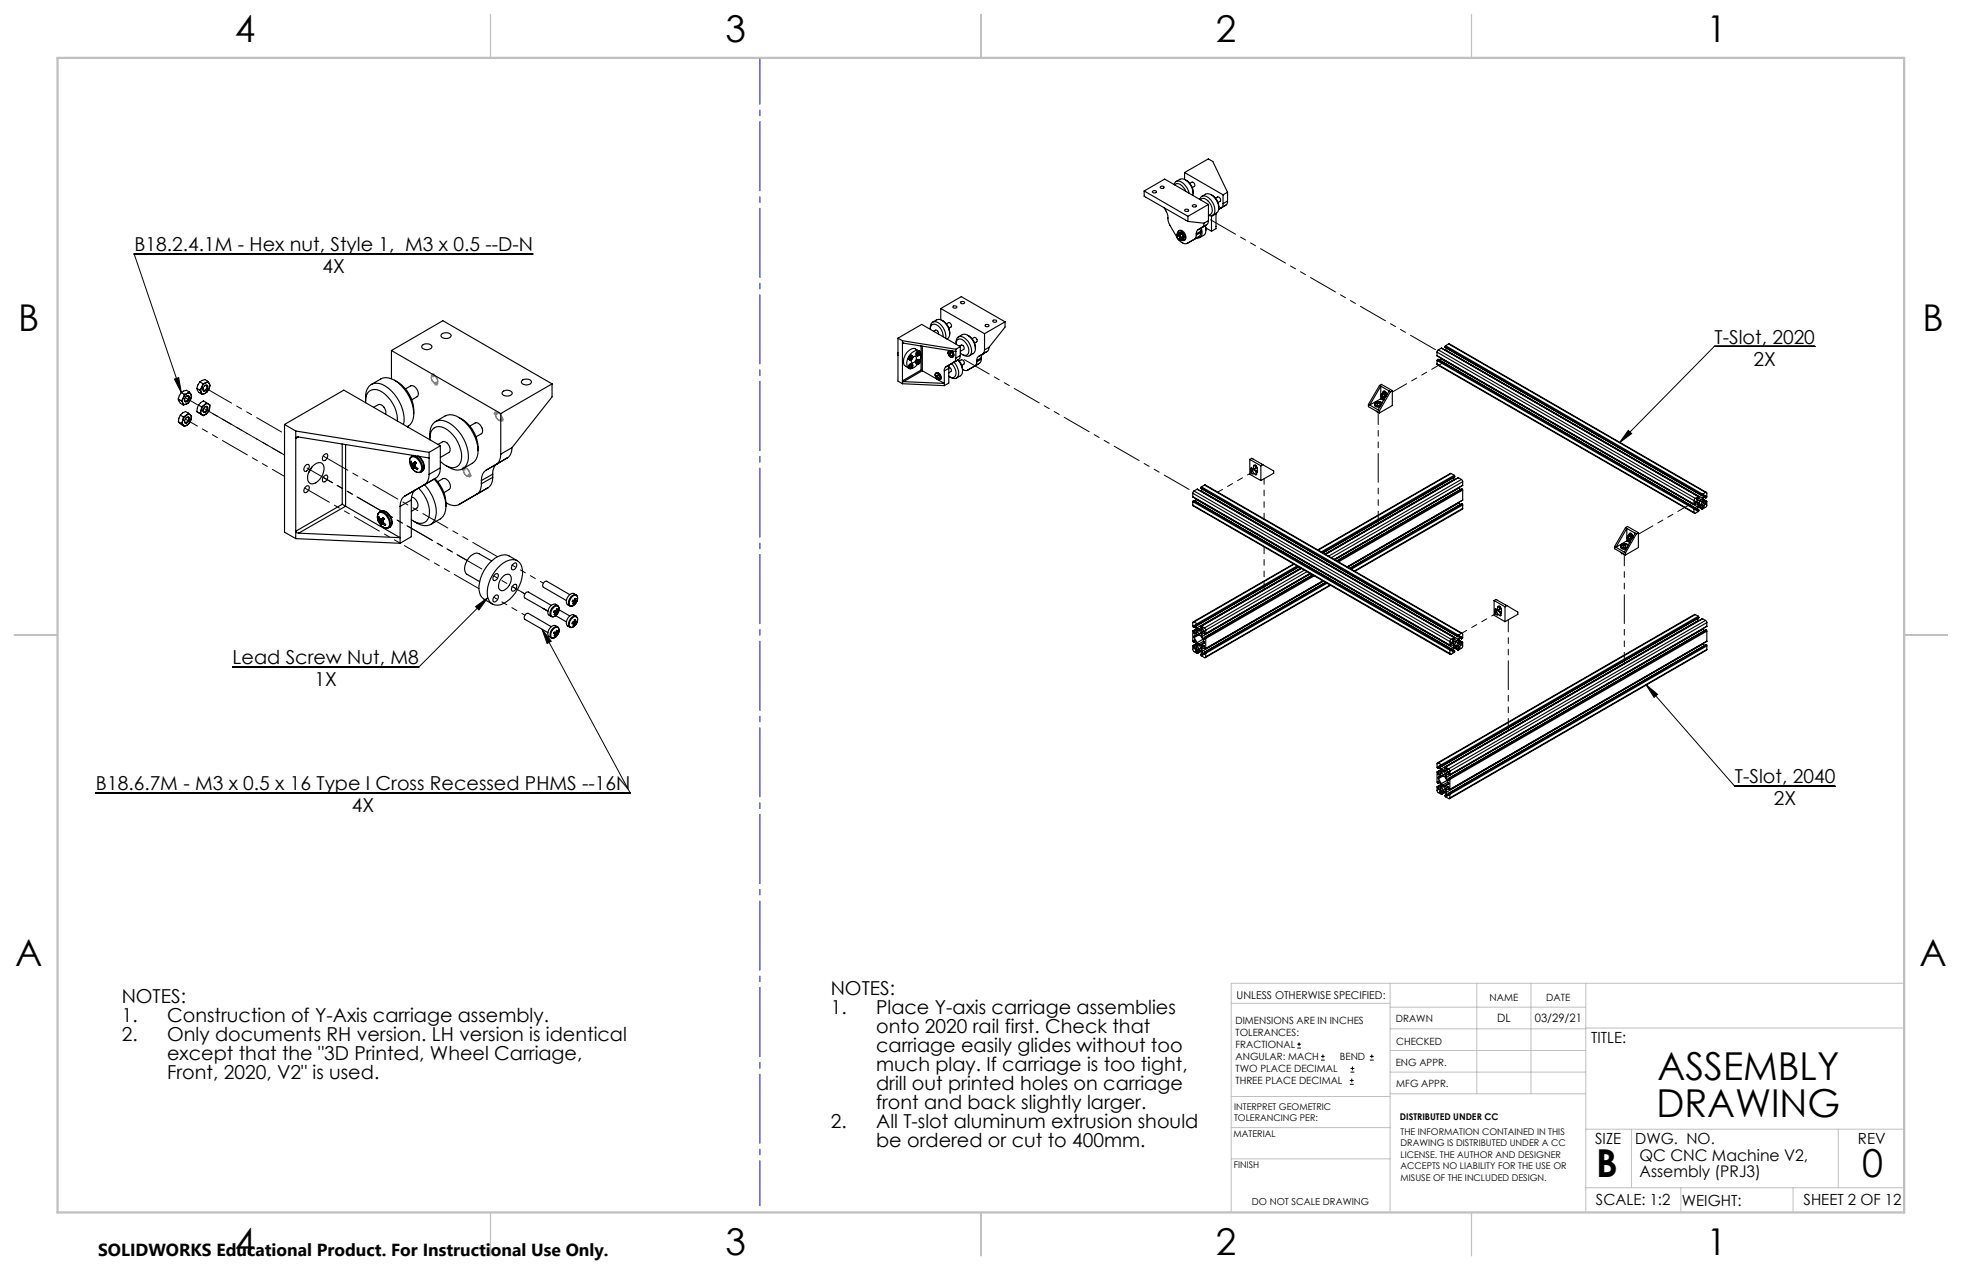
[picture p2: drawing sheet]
<svg xmlns="http://www.w3.org/2000/svg" width="432mm" height="279mm" viewBox="0 0 432 279" stroke-linecap="round" stroke-linejoin="round" font-family="sans-serif">
<defs><g id="words">
<g font-size="8.5">
<text x="364.8" y="237.7">ASSEMBLY</text>
<text x="364.5" y="245.8">DRAWING</text>
<text x="351.3" y="259">B</text>
<text x="409.8" y="258.9">0</text>
</g>
<g font-size="8.1">
<text x="51.7" y="9.3">4</text>
<text x="159.7" y="9.3">3</text>
<text x="267.6" y="9.3">2</text>
<text x="375.6" y="9.3">1</text>
<text x="4" y="72.8">B</text>
<text x="423.1" y="72.8">B</text>
<text x="3.3" y="212.5">A</text>
<text x="422.4" y="212.5">A</text>
<text x="51.7" y="276">4</text>
<text x="159.7" y="276">3</text>
<text x="267.6" y="276">2</text>
<text x="375.6" y="276">1</text>
</g>
<g font-size="4.2">
<text x="29.6" y="55.3">B18.2.4.1M - Hex nut, Style 1, M3 x 0.5 --D-N</text>
<text x="70.9" y="60.1">4X</text>
<text x="377.3" y="75.6">T-Slot, 2020</text>
<text x="385.9" y="80.5">2X</text>
<text x="51.2" y="146.2">Lead Screw Nut, M8</text>
<text x="69.2" y="151">1X</text>
<text x="21.1" y="173.8">B18.6.7M - M3 x 0.5 x 16 Type I Cross Recessed PHMS --16N</text>
<text x="381.8" y="172.4">T-Slot, 2040</text>
<text x="77.4" y="178.7">4X</text>
<text x="390.4" y="177.2">2X</text>
<text x="26.8" y="220.8">NOTES:</text>
<text x="182.8" y="218.8">NOTES:</text>
<text x="26.8" y="224.9">1.</text>
<text x="36.8" y="224.9">Construction of Y-Axis carriage assembly.</text>
<text x="182.8" y="223">1.</text>
<text x="192.8" y="223">Place Y-axis carriage assemblies</text>
<text x="192.8" y="227.2">onto 2020 rail first. Check that</text>
<text x="26.8" y="229.1">2.</text>
<text x="36.8" y="229.1">Only documents RH version. LH version is identical</text>
<text x="36.8" y="233.3">except that the &quot;3D Printed, Wheel Carriage,</text>
<text x="192.8" y="231.4">carriage easily glides without too</text>
<text x="36.8" y="237.5">Front, 2020, V2&quot; is used.</text>
<text x="192.8" y="235.5">much play. If carriage is too tight,</text>
<text x="192.8" y="239.7">drill out printed holes on carriage</text>
<text x="192.8" y="243.9">front and back slightly larger.</text>
<text x="182.8" y="248.1">2.</text>
<text x="192.8" y="248.1">All T-slot aluminum extrusion should</text>
<text x="192.8" y="252.2">be ordered or cut to 400mm.</text>
</g>
<text font-size="3.8" x="21.6" y="276.3">SOLIDWORKS Educational Product. For Instructional Use Only.</text>
<g font-size="3.5">
<text x="360.8" y="255.4">QC CNC Machine V2,</text>
<text x="360.8" y="258.9">Assembly (PRJ3)</text>
</g>
<g font-size="3.4">
<text x="350.2" y="229.5">TITLE:</text>
<text x="351.1" y="251.6">SIZE</text>
<text x="359.9" y="251.6">DWG. NO.</text>
<text x="408.9" y="251.7">REV</text>
<text x="351.2" y="265.2">SCALE: 1:2</text>
<text x="370.1" y="265.3">WEIGHT:</text>
<text x="396.9" y="265.2">SHEET 2 OF 12</text>
</g>
<g font-size="2.5">
<text x="329.5" y="224.8">DL</text>
<text x="337.8" y="224.9">03/29/21</text>
</g>
<text font-size="2.4" x="272.2" y="219.7">UNLESS OTHERWISE SPECIFIED:</text>
<g font-size="2.2">
<text x="327.8" y="220.1">NAME</text>
<text x="340.3" y="220.2">DATE</text>
<text x="271.9" y="225.3">DIMENSIONS ARE IN INCHES</text>
<text x="271.9" y="227.9">TOLERANCES:</text>
<text x="307.2" y="224.9">DRAWN</text>
<text x="271.9" y="230.6">FRACTIONAL</text>
<text x="271.9" y="233.2">ANGULAR: MACH</text>
<text x="294.9" y="233.2">BEND</text>
<text x="307.3" y="229.8">CHECKED</text>
<text x="271.9" y="235.9">TWO PLACE DECIMAL</text>
<text x="271.9" y="238.5">THREE PLACE DECIMAL</text>
<text x="307.2" y="234.4">ENG APPR.</text>
<text x="307.3" y="239.2">MFG APPR.</text>
</g>
<text font-size="2.1" x="275.5" y="265.1">DO NOT SCALE DRAWING</text>
<g font-size="2">
<text x="271.6" y="244.1">INTERPRET GEOMETRIC</text>
<text x="271.5" y="250.2">MATERIAL</text>
<text x="271.6" y="246.6">TOLERANCING PER:</text>
<text x="308.1" y="246.4">DISTRIBUTED UNDER CC</text>
<text x="308.2" y="249.7">THE INFORMATION CONTAINED IN THIS</text>
<text x="271.5" y="257">FINISH</text>
<text x="308.2" y="252.2">DRAWING IS DISTRIBUTED UNDER A CC</text>
<text x="308.2" y="254.7">LICENSE. THE AUTHOR AND DESIGNER</text>
<text x="308.2" y="257.3">ACCEPTS NO LIABILITY FOR THE USE OR</text>
<text x="308.2" y="259.8">MISUSE OF THE INCLUDED DESIGN.</text>
</g>
</g></defs>
<g fill="none" stroke="#000" stroke-width=".22">
<path d="M117.3 55.9h-87.8l10.4 30.5M399.4 76.2h-22.1l-20.9 21.2M38.4 83.4l.9-.3 .6 3.3zM358.4 94.7l.7 .7-2.7 2zM104.7 133.5l2.7-2-2 2.7zM107.4 131.5l-15.3 15.3h-40.9M119.3 138.4l19.4 36.1h-117.6M119.3 138.4l2 2.7-.9 .5zM362.2 150.6l2.6 2.2-.8 .6zM362.2 150.6l19.6 22.4h22.1M285.5 230.6h.8M285.5 229.7h.8"/>
<path d="M285.9 229.3v.9M290.7 233.2h.8M290.7 232.4h.8M291.1 232v.8M297.1 238.5h.8M297.1 237.7h.8M297.2 235.9h.9M297.2 235.1h.9M297.5 237.3v.8M297.6 234.6v.9M301.5 233.2h.8M301.5 232.4h.8"/>
<path d="M301.9 232v.8"/>
</g>
<g fill="none" stroke="#808080" stroke-width=".22">
<path d="M94.8 82.6h1M94.9 82.2l.7 .7M95.3 82.1v.9M95.5 84.4h1M95.6 82.2l-.7 .7M95.6 84l.7 .7M96 83.9v1M96.3 84l-.7 .7M108.6 90.9h1M108.8 90.6l.7 .7M109.1 90.5v.9M109.5 90.6l-.7 .7"/>
<path d="M109.9 92.3h1M110.1 92l.7 .7M110.4 91.8v1M110.8 92l-.7 .7M101.6 103.2h1M101.7 102.8l.7 .7M102.1 102.7v1M102.4 102.8l-.7 .7M102.8 104.6h1M103 104.2l.7 .8M103.3 104.1v1M103.7 104.2l-.7 .8"/>
</g>
<path d="M95 82.7a.93 .93 0 0 1 1.3 1v.3a.53 .53 0 0 1-.5 .4 .53 .53 0 0 1-.5-.4l-.4-.7zM95 82.7a1.08 1.08 0 0 1 1.1 .5 1.08 1.08 0 0 1 0 1.2 1.28 1.28 0 0 1-1.1-1.7zM109.2 90.8a1.11 1.11 0 0 1 1.1 .5 1.11 1.11 0 0 1-.1 1.2 1.16 1.16 0 0 1-1-1.7zM109.2 90.8a1.11 1.11 0 0 1 1.1 .5 1.11 1.11 0 0 1-.1 1.2 1.18 1.18 0 0 1-1-1.7zM102.1 103.1a1.11 1.11 0 0 1 1.3 1.3l-.1 .2a.83 .83 0 0 1-1.2-.7zM102.2 103a1.07 1.07 0 0 1 1 .6 1.07 1.07 0 0 1-.1 1.2 1.28 1.28 0 0 1-.9-1.8z" fill="none" stroke="#808080" stroke-width=".25"/>
<g fill="none" stroke="#c0c0c0" stroke-width=".22">
<path d="M305.9 216.3v50.4M325 216.3v24.3M336.9 216.3v24.3M349 216.3v50.4M419.1 216.3h-148.1v50.4M271 220.7h34.9M305.9 231.1h43.1M305.9 226.3h43.1M305.9 221.6h43.1M305.9 235.9h43.1M349 226.2h70.1M271 255h34.9"/>
<path d="M271 248.1h35M271 241.2h35M305.9 240.6h43.1M349 248.4h70.1M359.1 248.4v12.9M404.6 248.4v12.9M349 261.3h70.1M369.9 261.3v5.4M394.6 261.3v5.4"/>
</g>
<path d="M108 3.2v9.5M215.9 3.2v9.5M323.8 3.2v9.5M3.1 139.7h9.6M419.1 139.7h9.5M108 266.7v9.6M215.9 266.7v9.6M323.8 266.7v9.6" fill="none" stroke="#c0c0c0" stroke-width=".25"/>
<path d="M12.7 12.7h406.4v254h-406.4z" fill="none" stroke="#c0c0c0" stroke-width=".5"/>
<path d="M167.2 265.3v-252.3" fill="none" stroke="#00f" stroke-width=".22" stroke-dasharray="15.2 1.3 1.3 1.3" stroke-dashoffset="5.3"/>
<g fill="#000">
<path d="M38.4 83.4l.9-.3 .6 3.3zM119.3 138.4l2 2.7-.9 .5zM104.7 133.5l2.7-2-2 2.7z"/>
<path d="M358.4 94.7l.7 .7-2.7 2zM362.2 150.6l2.6 2.2-.8 .6z"/>
</g>
<g fill="none" stroke="#000" stroke-width=".25">
<path d="M258.8 39.9l.9-.5a1.88 1.88 0 0 1 2.2 1.1l.6 1.5v1M260.7 38v1.5M260.7 38l8.5 4.9M260.7 38l5.2-3 1 .5 3.3 6.8M260.9 39.6a3.1 3.1 0 0 1 1.7 2.9M251.8 42v1.2l9.6 5.5M251.8 42l9.6 5.6M251.8 42l4.5-2.6 9.7 5.6M253.6 42.1a.47 .47 0 0 1 .5-.2 .47 .47 0 0 1 .4 .4 .47 .47 0 0 1-.5 .2 .47 .47 0 0 1-.4-.4zM255.4 41h.5l.3 .1a.41 .41 0 0 1-.4 .4 .41 .41 0 0 1-.4-.4zM256.2 45.7l.7 1.3 .4 2.2 1.7 3M258.4 40.6a1.05 1.05 0 0 1 .8-.8 1.05 1.05 0 0 1 1 .4l1.1 1.2 .4 1.1"/>
<path d="M258.5 40.7a1.11 1.11 0 0 1 1.7 .2l.7 1.2M259 51.7l.1 .6M259.1 52.3l.5 .5M259.1 51.9a.37 .37 0 0 1 .5 .2 .37 .37 0 0 1-.2 .5l-.3-.4zM259.1 51.4a.55 .55 0 0 1 .4-.6 .55 .55 0 0 1 .6 .2 1.27 1.27 0 0 1 .4 1.9l-.6-.1M259.1 51.4l.2 .1M259.1 51.4l-.1 .3M259.2 51.9a.41 .41 0 0 1 .5 .1 .41 .41 0 0 1-.2 .6M259.3 51.5h-.1l-.2 .2M259.3 51.5l.5 .5M259.3 51.5l.3 .1M259.4 52.7l.5 .5 .7 .4h.7"/>
<path d="M259.4 50.8a1.3 1.3 0 0 1 1.6 1.6l-.2 .3-.2 .2M259.4 51.3a.83 .83 0 0 1 .9 .3 .83 .83 0 0 1-.1 1M259.5 51.2a.88 .88 0 0 1 .9 .4 .88 .88 0 0 1-.1 1M259.6 52.8h.3M259.6 51.6l.2 .4M259.8 52l.1 .6M259.8 52l.2 .3M259.9 52.6l-.3 .2M259.9 52.6v.2M260 51.4l.4 .7M260 52.3l-.1 .3M260 51.4l-.5-.2-.4 .2"/>
<path d="M260 51.4l-.4 .2M260.4 52.1l-.2 .5-.3 .2M260.4 52.1l-.4 .2M260.8 46.1l.4-.1 .3 .2a.41 .41 0 0 1-.4 .3 .41 .41 0 0 1-.4-.3zM261.4 47.6v1.1M261.4 48.7l3.6 .4M261.9 40.3l.4-.2a.63 .63 0 0 1 .6 .9l-.5 .3M262.4 45.2a.47 .47 0 0 1 .5-.2 .47 .47 0 0 1 .4 .4 .47 .47 0 0 1-.5 .2 .47 .47 0 0 1-.4-.4zM262.9 52.6l-1.6 1M263.3 51.7l-.1 .6-.3 .3M263.3 51.4v.3M263.7 50.5l-.3 .4-.1 .5"/>
<path d="M263.8 52.1l-.9 .5M263.8 52.1l-2.5 1.5M264.1 43.9a1.05 1.05 0 0 1 .8-.8 1.05 1.05 0 0 1 1 .4 2.97 2.97 0 0 1 1.1 3.8l-.7 .2-.3-.1M264.2 44a1 1 0 0 1 1.6 .2 2.34 2.34 0 0 1 .7 2.9l-.5 .2M264.3 51.2l-.1 .5-.4 .4M264.3 50.9l-1 .5M264.3 51.2l-1 .5M264.3 50.9v.3M264.4 50.2a1.49 1.49 0 0 1-.7 2.2h-.4M264.5 43.2l.8-.5a1.89 1.89 0 0 1 2.3 1.2 2.29 2.29 0 0 1 .1 3l-.8 .5M265 49.1l-.3 .8-1 .6M265.2 49.6a1.79 1.79 0 0 1-.3 2.2l-.8 .4"/>
<path d="M265.3 49.6l.1 1.1M265.4 50.2l1.2 .7M265.5 49.5l-1 .6-.2 .8M265.5 49.5l-1.8 1M266 48.5l-.1 .6-.4 .4M266 48.5l-1 .6M266 45l-4.6 2.6M266 45v3.5M266.5 42.8a3.1 3.1 0 0 1 1.8 3M266.6 47.4v.2M266.6 47.6v3.3M267.5 43.6l.5-.3a.65 .65 0 0 1 .5 1l-.4 .3"/>
<path d="M267.6 46.9v3.4l-1 .6M267.6 47.1l-1 .5M269.2 42.9v1.9M270.2 44.2l-.3 .8-1.7 1 .8-.4 .2-.8M270.2 42.3l-1 .6M270.2 42.3v1.9M270.2 44.2l-1 .6M86.1 77.1l24.1 13.9M86.1 77.1l11.4-6.5 24 13.9M86.1 77.1v6.2M92.9 76a1.45 1.45 0 0 1 2.2 .3 1.29 1.29 0 0 1-2.3 0zM97.1 73.6a1.45 1.45 0 0 1 2.2 .2 1.32 1.32 0 0 1-2.3 0z"/>
<path d="M197.6 77.5v.7M197.6 74.4l1 .6M197.6 74.4l5.2-3 8.5 4.9M197.6 74.4v9.5l1 .5M198.6 75v9.4M198.6 75l11.8 1.8M198.7 75.5h.1l-.2 .1zM198.8 75.5l11.6 1.8M200.3 78.5l.3-.2a.47 .47 0 0 1 .2 .6 .47 .47 0 0 1-.6 .2zM200.4 78.3l.2-.1a.49 .49 0 0 1 .3 .6 .49 .49 0 0 1-.4 .4h-.3l-.1-.2zM200.5 78.7l.2 .2M200.5 79l.1 .1"/>
<path d="M200.6 78.9v.2M200.6 78.9l-.2-.1 .3 .1M200.6 78.7l-.2 .1 .2 .1M200.6 78.7l.1 .1M200.7 78.9l-.1 .2M200.7 78.9h.1M200.7 78.8v.1M200.8 78.6l-.1 .2M200.8 78.6l-.2 .1M200.8 78.2a.57 .57 0 0 0-.8 .3 .57 .57 0 0 0 .2 .7M200.8 78.6h-.1M200.9 78.6a.46 .46 0 0 1 .7-.2 .46 .46 0 0 1 0 .7 .62 .62 0 0 1-.4 .6 .62 .62 0 0 1-.6-.1v-.5"/>
<path d="M202 79.3l.2-.1a.51 .51 0 0 1 .2 .6 .51 .51 0 0 1-.6 .3l-.1-.3zM202 77.4l.2-.1a.54 .54 0 0 1 .3 .6 .54 .54 0 0 1-.5 .4l-.3-.2zM202.1 79.7l.1 .1M202.1 79.7v.1M202.1 77.9h.1M202.1 79.3l.1-.1a.47 .47 0 0 1 .2 .7 .47 .47 0 0 1-.6 .2v-.3zM202.1 77.8h.1M202.1 77.8l.1 .1M202.1 77.4h.1a.47 .47 0 0 1 .2 .6 .47 .47 0 0 1-.6 .2v-.3zM202.1 77.8l.3 .2M202.1 77.8l.2 .2M202.1 79.7l.2 .1"/>
<path d="M202.1 78l.1 .1M202.2 77.9v.2M202.2 79.9v.1M202.2 79.8v.2M202.2 79.7h-.1M202.2 77.2a.6 .6 0 0 0-.6 .4 .6 .6 0 0 0 .2 .7M202.2 77.2l-.7-.4a2.13 2.13 0 0 0-2.5 1.8 1.58 1.58 0 0 0 .3 2l.7 .4M202.2 77.2l.2 .1M202.2 79.7l.2 .1M202.2 79.5v.2M202.2 79.7h.1M202.2 77.8h.1"/>
<path d="M202.3 79.8l-.1 .2M202.3 78l-.1 .1M202.3 78h.1M202.3 77.6h.1M202.3 77.6l-.1 .2M202.3 79.7l.1-.1v.2M202.3 77.8l.1 .2M202.3 77.3a1.93 1.93 0 0 0-2.4 1.3 1.79 1.79 0 0 0 .2 2.5M202.4 79.5l-.1 .2M202.4 79.5h-.2M202.4 79.8h-.1M202.4 79.2a.55 .55 0 0 0-.8 .2 .55 .55 0 0 0 .2 .8"/>
<path d="M202.4 77.6l-.1 .2M202.5 77.5l.2 .8-.2 .9M202.7 76.1v5.3M203 76.2v5.4M204.8 72.3a1.18 1.18 0 0 1 .5-1.4 1.18 1.18 0 0 1 1.5 .3 3.5 3.5 0 0 1 1.3 3.2M204.8 72.5a.92 .92 0 0 1 .5-1.1 .92 .92 0 0 1 1.1 .2 3.1 3.1 0 0 1 1.2 2.5M205.2 70.9a1.96 1.96 0 0 1 1.6-.6 3.3 3.3 0 0 1 2.1 3.8l-.5 .5M205.5 72.9l.4-.3a.69 .69 0 0 1 .6 .9M207 67.9l9.7 5.5M207 67.9l4.6-2.6 9.6 5.5M207 67.9v2.4M207.3 70.5a3.1 3.1 0 0 1 1.7 2.9"/>
<path d="M208.3 71.3l.4-.3a.65 .65 0 0 1 .6 .9l-.5 .3M208.5 74.6h.1M208.6 77.7a.44 .44 0 0 1 .3-.6 .44 .44 0 0 1 .6 .3l.3 .7-.2 .5M208.7 77.7l.1-.1 .1 .2M208.7 77.7l.1 .2M208.8 77.3a.82 .82 0 0 1 .7 .4 .82 .82 0 0 1-.1 .9l-.6-.5-.2-.4zM208.8 77.9v.1M208.8 77.7h-.1M208.8 78v.1M208.8 78.1v.1M208.8 78.2h.2M208.9 77.1h.1"/>
<path d="M208.9 77.8l-.1 .1M209 77.1l-.2 .1M209 77.1h.1M209 77.8l.2-.1-.1 .3M209 77.8h-.1M209 77.8l.2-.1-.3 .1M209 78.4l.3 .2h.3M209 78.2h.1M209.1 78l.1 .1M209.1 78l-.3 .1M209.1 78l-.3 .2M209.2 78.1l.2 .2-.3-.1"/>
<path d="M209.2 78.1l-.2 .1M209.2 77.8l-.4 .2M209.2 78.2h-.1M209.3 77.2a.96 .96 0 0 1 .4 1.3M209.4 80a2.44 2.44 0 0 1 .7 2.9l-.7 .2-.6-.3M209.4 77.2a.87 .87 0 0 1 .3 1.3M209.7 67.5a.48 .48 0 0 1 .5-.2 .48 .48 0 0 1 .4 .3 .48 .48 0 0 1-.5 .2 .48 .48 0 0 1-.4-.3zM209.7 78.5l-.1 .1M210.4 78.8l-.1 .5-.4 .4a2.89 2.89 0 0 1 .7 3.4l-.7 .2-.9-.4M210.4 76.8v2M210.4 75.7a.97 .97 0 0 1 .7-1.1 .97 .97 0 0 1 1.2 .5 2.28 2.28 0 0 1 .6 2.9l-.6 .2-1-.6M210.4 75.6a1.16 1.16 0 0 1 .6-1.5 1.16 1.16 0 0 1 1.5 .4 3.1 3.1 0 0 1 1 3.6l-.6 .3-1.1-.4"/>
<path d="M210.8 79.2a3.1 3.1 0 0 1 .8 3.2l-1.1 .8M210.9 79.2a3 3 0 0 1 .9 2M210.9 74.1a1.71 1.71 0 0 1 1.6-.5 3.2 3.2 0 0 1 1.9 4l-1.1 .7M211.1 79.4l.5-.2a.63 .63 0 0 1 .5 .9l-.4 .3M211.1 76.1l.5-.2a.63 .63 0 0 1 .5 1l-.8 .4M211.3 78.2l-.3 .9-3 1.7-.2 .8M211.3 76.3l-.9 .5M211.3 78.2l-.9 .6M211.3 76.3v1.9M211.4 66.5a.47 .47 0 0 1 .5-.2 .47 .47 0 0 1 .4 .4 .47 .47 0 0 1-.5 .2 .47 .47 0 0 1-.4-.4zM213 73.8a3.1 3.1 0 0 1 1.7 2.9M213.9 74.5l.5-.2a.62 .62 0 0 1 .5 .9l-.4 .3"/>
<path d="M214.9 79.6l-.1 .7-.2 .2 .9-.6M214.9 79.3v.3M215.4 78.4l-.3 .4-.2 .5M215.5 79.9l-2.5 1.5M215.9 79v.5l-.4 .4M215.9 78.7l-1 .6M215.9 79l-1 .6M215.9 78.7v.3M216.3 77.9l-.9 .5M216.4 77.8l-.3 .3-.2 .6M216.4 77.8l-1 .6M216.7 77l-.2 .7-.2 .2"/>
<path d="M216.7 73.4v3.6M216.9 71.4h.3l.4 .1a.41 .41 0 0 1-.4 .4 .41 .41 0 0 1-.4-.4zM217.2 77.3l-.9 .6M217.2 77.3l-.8 .5M217.7 76.4l-.1 .6-.4 .3M217.7 76.4l-1 .6M218.5 70.6a.4 .4 0 0 1 .5-.2 .4 .4 0 0 1 .3 .4h-.7zM221.2 70.8l-4.5 2.6M221.2 70.8v1.2l-3.5 4.4M316.3 78.2l56.6 32.8M316.3 77.5l56.5 32.6M316.3 78.2l56.5 32.7"/>
<path d="M316.3 77.5v.7M316.3 79.3v.8M316.3 79.3l56.5 32.7M316.4 79.1l-.1 .2M316.4 79.1l56.6 32.7M316.5 79.1h.1M316.5 79.1l56.6 32.6M316.5 79.1h-.1M316.5 77l-.2 .5M316.5 77l56.6 32.6M317 78.9l56.6 32.6M317 78.9l-.2 .3"/>
<path d="M317.1 78.8l-.1 .1M317.2 76.6h.1M317.2 76.6l56.6 32.7M317.2 76.6l-.7 .4M318 76.4h.1M318 76.4l56.6 32.6M318 76.3l56.6 32.6M318 76.3v.1M318.1 76.1l-.1 .2M318.1 77h.1M318.1 76.1l56.6 32.6M318.1 77l56.6 32.6"/>
<path d="M318.3 76.6l-.2 .4M318.8 75.7l56.8 32.6M318.8 75.7l-.7 .4M318.8 75.7l56.6 32.6M39.2 87.8l.5 .9 .7 .4M39.2 87.8l.7 .4M39.3 92.8l1.3 1M39.3 92.8l.6 .4M39.7 91.3l-.3 .7-.1 .8M39.7 91.3l.7 .4M39.9 86.4l-.7 1.4M39.9 86.4l.7 .3"/>
<path d="M39.9 93.2l.5 .4M39.9 88.2l.3 .5M40.2 92.5l-.3 .7M40.2 92.5l-.1 .6 .3 .5M40.2 88.7a.55 .55 0 0 0 .8 .2M40.2 88.7l.2 .4M40.4 93.6l.2 .2M40.4 87.5l-.5 .7M40.4 87.5l-.3 .7 .1 .5M40.4 91.7l-.2 .8M40.6 86.7l-.2 .8M40.9 87.3l.4-.3a.71 .71 0 0 1 .2 .9 .71 .71 0 0 1-.9 .4v-.5z"/>
<path d="M41 91.9l.3-.1a.64 .64 0 0 1 .1 .8 .64 .64 0 0 1-.7 .3l-.1-.4M41 87.2l.2-.1a.59 .59 0 0 1 .2 .8 .59 .59 0 0 1-.8 .2v-.3M41 91.4l-.8 1.1M41 91.4l-.6 .3M41 91.9l.4-.2a.77 .77 0 0 1 .1 .9 .77 .77 0 0 1-.8 .4v-.6zM41 88.9l-.6 .2M41.2 93.5l-.3 .2-.5-.1M41.2 86.5l-.6 .6-.2 .4M41.2 86.5h.4l.4 .2M41.2 86.5l-.6 .2M41.2 93.5l-.6 .3M41.5 90.9l-.7-.4-1.1 .8"/>
<path d="M41.5 90.9l.4 .4M41.5 91.8a.87 .87 0 0 1-.8 1.3M41.5 87.1a.88 .88 0 0 1-.8 1.3M41.5 90.9l-.5 .5M41.7 86.3a1.35 1.35 0 0 0-1.8 .1M41.7 86.3l.3 .4M41.7 86.3l-.5 .2M41.9 91.3a.69 .69 0 0 0-.9 .1M41.9 91.3l.2 .4-.1 .7M41.9 91.3l.3 .3-.2 .8M41.9 87.9l-.9 1M41.9 87.9l-.4 .7-.5 .3"/>
<path d="M42 92.4l-.8 1.1M42 92.4l-.3 .6-.5 .5M42 86.7l.1 .6-.2 .6M42 86.7l.2 .5-.3 .7M43.3 90.6l1.5 .8M43.3 85.4l.1 .3a1.68 1.68 0 0 0 1.1 1M43.3 90.6l.7 .3M43.3 85.4l.7 .4M43.7 89.1l-.4 1.5M43.7 89.1l.6 .4M44 84l-.7 1.4M44 85.8l.3 .6"/>
<path d="M44 90.9l.5 .3M44 84l.7 .4M44.3 90.3a.79 .79 0 0 0 .2 .9M44.3 90.3l-.3 .6M44.3 86.4l.4 .2h.4M44.3 86.4l.2 .3M44.3 89.5v.8M44.4 85.2l-.4 .6M44.4 85.2l-.2 .8 .1 .4M44.5 91.2l.3 .2M44.7 84.4l-.3 .8M44.9 89.7l.6-.3a.8 .8 0 0 1 .1 .9 .8 .8 0 0 1-.9 .3v-.4z"/>
<path d="M45 89.1l-.7 .4M45 89.1l-.5 .5-.2 .7M45 84.9l.5-.2a.85 .85 0 0 1-.7 1.3 .72 .72 0 0 1 .2-1.1zM45 89.6l.3-.1a.58 .58 0 0 1 .2 .7 .58 .58 0 0 1-.8 .3v-.3M45 84.9l.3-.1a.58 .58 0 0 1 .1 .7 .58 .58 0 0 1-.7 .3v-.3M45.1 86.6l-.6 .1M45.3 84.2l-.5 .4-.4 .6M45.3 84.2a.52 .52 0 0 1 .8 .2M45.3 84.2l-.6 .2M45.4 91.1l-.6 .2-.3-.1M45.4 91.1l-.6 .3M45.4 88.6l-.6-.4-1.1 .9"/>
<path d="M45.4 88.6l.5 .3M45.4 88.6l-.4 .5M45.5 89.4a.87 .87 0 0 1-.7 1.3M45.5 84.7a.82 .82 0 0 1 .1 .9 .82 .82 0 0 1-.8 .4M45.8 83.9l-.7-.4-1.1 .5M45.8 83.9l.3 .5M45.8 83.9l-.5 .3M45.9 88.9a.74 .74 0 0 0-.9 .2M45.9 88.9l.2 .4v.6M45.9 88.9l.3 .2-.1 .8M46 85.6l-.9 1M46 85.6l-.5 .7-.4 .3"/>
<path d="M46.1 84.4l.1 .4-.2 .8M46.1 89.9l-.2 .6-.5 .6M46.1 89.9l-.2 .7-.5 .5M62.6 93.4l2.5 1.4M62.6 93.4l13.1-7.6 21.2 12.3M62.6 93.4v23.7l2.5 1.4M65.1 94.8l29.3 4.7M65.1 94.8v23.7M65.2 96.2l.5-.1-.6 .3zM65.7 96.1l28.7 4.7M75.3 97.7v13.2M76.1 97.8v13.6"/>
<path d="M80.5 88.6a2.38 2.38 0 0 1 1.8-2.9 5.2 5.2 0 0 1 4.2 3.1 7.3 7.3 0 0 1 1 3.8M80.5 88.2a3.4 3.4 0 0 1 1.7-3.8 4.3 4.3 0 0 1 3.9 1.6 8.7 8.7 0 0 1 2.7 7.4M81.7 84.6l2.1-1.2a3.5 3.5 0 0 1 3.8 .8 8.8 8.8 0 0 1 3.3 8 2.26 2.26 0 0 1-1.3 1.7M82.2 89.6l1.1-.6a1.7 1.7 0 0 1 1.6 2.1M86.8 83.6a7.8 7.8 0 0 1 4.3 7.4M89.3 85.5l1.1-.6a1.62 1.62 0 0 1 1.4 2.4l-1.2 .6M89.7 93.8v.1M94.4 99.5v4.9M94.6 96.8a2.33 2.33 0 0 1 2-3 6.5 6.5 0 0 1 4.8 5.1 3.3 3.3 0 0 1-.8 3.7 3.1 3.1 0 0 1-3.7-1.1M94.6 96.3a3.4 3.4 0 0 1 1.7-3.7 4.4 4.4 0 0 1 4 1.6 8.6 8.6 0 0 1 2.6 7.4 2.49 2.49 0 0 1-4.1 1.2l-.7-.4M95.8 92.7l2.2-1.2a3.5 3.5 0 0 1 3.7 .9 8.8 8.8 0 0 1 3.4 8 2.6 2.6 0 0 1-1.1 1.5l-2.2 1.3M96.4 97.8l1-.6a1.58 1.58 0 0 1 1.6 2.2l-2.1 1.2"/>
<path d="M96.9 98.1l-2.5 1.4M96.9 98.1v4.8M101 91.8a7.6 7.6 0 0 1 4.2 7.4M103.4 93.7l1.2-.6a1.6 1.6 0 0 1 1.5 2.2l-1.3 .8M110.2 99.9a2.52 2.52 0 0 1-1.1 2.3M110.2 91v8.9M110.6 86.3a1.39 1.39 0 0 1 2.1 .2 1.32 1.32 0 0 1-2.2 0zM112.7 98.5a2.51 2.51 0 0 1-1.1 2.3M112.7 98.5l-2.5 1.4M114.8 83.8a1.41 1.41 0 0 1 2.2 .2 1.29 1.29 0 0 1-2.3 0zM121.5 84.5l-11.3 6.5M121.5 84.5v2.8l-8.8 11.2"/>
<path d="M198.6 84.4l9.2 .4M200 81l.2 .1M200.3 80.4l.3-.2a.46 .46 0 0 1 .2 .6 .46 .46 0 0 1-.6 .2zM200.4 80.2l.2-.1a.49 .49 0 0 1 .3 .5 .49 .49 0 0 1-.4 .5h-.3l-.1-.2zM200.4 80.6l.3 .2M200.5 80.6l.2 .2M200.5 80.9h.1M200.6 80.6l-.2 .1 .2 .2M200.6 80.6h.1M200.7 80.8l-.1 .1M200.7 80.8h.1M200.7 80.5h.1"/>
<path d="M200.7 80.6v.2M200.8 80.5l-.1 .1M200.8 80.5l-.2 .1M200.8 80.1a.59 .59 0 0 0-.7 .2 .59 .59 0 0 0-.1 .7M201.9 80.2l-.7 .6-.8 .3M202.7 81.4l-4.1 2.4 .3 .2M202.7 81.4l.3 .2M203 81.6l4.8 2.7-8.9-.3M203 81.6l-4.1 2.4M205.8 82.3a.77 .77 0 0 1 .9 .2 .77 .77 0 0 1 0 1 .85 .85 0 0 1-.9-.9zM205.9 82.6l.2 .1M205.9 82.6l.1 .2"/>
<path d="M205.9 82.6h.1M206 82.1l-.2 .3M206 82.8v.1M206 82.1a.91 .91 0 0 1 .8 1.4M206 82.9v.1M206 83v.1M206 83.1l.1 .1M206.1 83.2l.3 .3h.4M206.1 82a.91 .91 0 0 1 .8 1.4M206.1 82l-.1 .1M206.1 82.7l-.1 .1M206.1 82a.87 .87 0 0 1 .9 .5 .87 .87 0 0 1-.1 .9"/>
<path d="M206.1 83.1v.1M206.1 83.1h.1M206.2 82.7l.1-.2 .1 .2M206.2 82.7h-.1M206.2 82.7l.1-.1-.2 .1M206.2 83.1h.1M206.3 82.9v.1M206.3 82.9l-.3 .2M206.3 83l-.2 .1M206.3 82.9l-.3 .1M206.3 83l.2 .3-.2-.2M206.3 83l-.1 .1"/>
<path d="M206.4 82.7l-.1 .2M206.4 83.1h-.1M206.4 82.7l-.4 .2M206.8 83.5h.1M206.9 83.4h.1M206.9 83.4l-.1 .1M207.8 81.6v3.2M208.8 80.8a.62 .62 0 0 1 .5 .9l-.5 .3M208.8 81l-1 .6M208.8 81v3.3l-1 .5M209.2 80.1l-.4 .5v.4M211.8 81.2l.7 .3 .5-.1"/>
<path d="M211.8 81.2v.4M214 80.9l-1 .5M301.2 89l.2 .1M301.2 89v.5l2.4 1.3M301.4 89.1l1.9 1.1M302.5 88.9h.1M302.5 88.9a.75 .75 0 0 0 .4 .7 .75 .75 0 0 0 .8-.1M302.5 88.9a.88 .88 0 0 0 1.3 .3M302.9 90.5l.4 .2M303 88.5h.3M303 88.5l-.1 .1 .3 .1M303 88.5l.1 .1"/>
<path d="M303.2 88.7l-.2 .1 .3-.1 .3 .1M303.2 88.7v.1M303.3 90.2l.3 .1M303.3 88.5v.2M303.4 88.6l.3 .2M303.4 88.6v.1M303.5 88.4l.1 .1-.2 .1M303.5 88.4l-.2 .1M303.5 88.4l-.1 .3M303.6 90.3v.5M303.6 84.8l.3 .1M303.6 84.8l-2.4 4.2"/>
<path d="M303.6 84.8l.4-.2 2.4 1.3M303.7 88.8h-.1M303.7 88.4l.6 .1M303.9 84.9l1.8 1.1M303.9 84.9l-2.5 4.2M303.9 84.9v2.8M303.9 87.7l-2.5 1.4M303.9 87.7l.6 .4M304.1 88.9a.78 .78 0 0 0-.8-.5 .78 .78 0 0 0-.7 .6 1.09 1.09 0 0 0 1.4 0M304.1 88.8a.9 .9 0 0 0-1.6 .1M304.2 86.6a.91 .91 0 0 0 .4 1.4l-.5-.4a.54 .54 0 0 1 .3-.9l.6 .6M304.2 87.6h.1"/>
<path d="M304.2 87.1l.2 .2M304.2 87.1l.1 .3M304.2 86.6l.4-.1 .6 .5M304.2 86.6l.4 .1 .4 .5M304.2 87.1h.1M304.3 87.4h-.2l.1 .2M304.3 87.6l.2 .2M304.4 86.3v-.2a.6 .6 0 0 1 .7 .1 .6 .6 0 0 1 .1 .7M304.4 87.3l.3 .2h-.3M304.4 86.3v.2M304.4 86.3l.4-.2v.4M304.4 87.3l-.1 .1"/>
<path d="M304.4 87.5l.2 .2-.1 .1M304.4 87.5l.2-.1-.3 .2M304.5 87.7v.1M304.6 87.3l-.4 .3M304.8 86.5l.1 .1M305.1 86.4l-.3 .1M305.2 86.5l-.3 .1M305.7 86l-2.4 4.2M305.7 86l.3 .2M306 86.2l-2.4 4.1M306.4 85.9l-.4 .3M306.4 85.9v3.3l-2.8 1.6"/>
<path d="M316.3 80.1v.2l56.6 32.6M316.3 80.1l56.5 32.6M65.1 118.5l23 1M67.2 102.4l.7-.2a.99 .99 0 0 1-.9 1.5 .86 .86 0 0 1 .2-1.3zM67.5 106.9h.4a.99 .99 0 0 1-.9 1.5 1.08 1.08 0 0 1 .5-1.5zM68.6 102.8l-.7 1.2M68.8 102.6a1.7 1.7 0 0 1 2.1-.6 2.65 2.65 0 0 1-.5 3.4 1.62 1.62 0 0 1-2.4 .7 2.92 2.92 0 0 1 .8-3.5zM71.3 100.1l.7-.3a.99 .99 0 0 1-.9 1.5 .85 .85 0 0 1 .2-1.2zM71.3 104.8l.5-.3 .2 .1a.97 .97 0 0 1-.9 1.4 .85 .85 0 0 1 .2-1.2zM75.3 110.9l-10.2 6 .2 .3 .4 .1M75.3 110.9l.8 .5M76.1 111.4l12 6.9-22.4-1"/>
<path d="M76.1 111.4l-10.4 5.9M83.3 113.9l.1-.2 .4 .6M83.3 113.9l.2 .5M83.4 112.8a2.21 2.21 0 0 1 2.3 2.4 .93 .93 0 0 1-.6 .9 .93 .93 0 0 1-1.1-.4 2.3 2.3 0 0 1-.6-2.9zM83.5 114.4l.1 .3M83.5 113.9h-.2M83.5 112.6a1.52 1.52 0 0 0-.2 2.1M83.5 112.6a1.98 1.98 0 0 1 2.3 1.9 1.39 1.39 0 0 1-.3 1.6M83.5 112.6a1.42 1.42 0 0 1 2.1 .7 2.04 2.04 0 0 1 .2 2.7M83.6 115.1l.3 .4v-.2M83.6 114.7v.2M83.6 114.9v.2"/>
<path d="M83.7 114.2l-.2 .2M83.8 112.5a1.52 1.52 0 0 1 2 .8 1.78 1.78 0 0 1 0 2.6M84 114.2l-.2 .1M84 115.2l-.1 .1M84 115.2l.3 .1M84 115.2l.3-.3-.4 .4M84.2 114.7l-.6 .4M84.3 114.6l-.7 .3M84.3 115.9a1.13 1.13 0 0 0 1.2 .2M84.4 114l-.4 .2M84.5 114l-.7 .3M84.5 115.1l-.2 .2"/>
<path d="M84.6 114.2l-.3 .3 .1 .5a.43 .43 0 0 1 .3 .6l-.4-.3M84.6 114.2a.29 .29 0 0 0-.3-.4 .29 .29 0 0 0-.3 .4M84.6 114.2l-1 .5M85.8 116h.1M85.8 116l-.3 .1M88.1 111.4v8.1M89.1 109.1a2.52 2.52 0 0 0-1 2.3M89.1 109.1l2.5-1.4a2.52 2.52 0 0 0-1.1 2.3M90.3 100.8a1.39 1.39 0 0 1 2.1 .8 1.45 1.45 0 0 1-.2 2.3 2.38 2.38 0 0 1-1.9-3.1zM90.3 101.7l.2-.2 .3 .5M90.3 101.7l.3 .5M90.5 110l-2.4 1.4"/>
<path d="M90.5 110v8.1l-2.4 1.4M90.6 102.2l.1 .2M90.6 101.7h-.3M90.6 109.4a1.7 1.7 0 0 1 1.1 2.4l-1.2 .7M90.6 100.4a1.04 1.04 0 0 0-.5 1.2M90.6 100.4a1.73 1.73 0 0 1 2 1.2 1.62 1.62 0 0 1 0 2.2M90.7 102.4v.3M90.7 102.9l.3 .4v-.3M90.7 102.7v.2M90.8 102l-.2 .2M91 100.2l-.4 .2M91 103.4h.1a1.3 1.3 0 0 0 1.5 .4"/>
<path d="M91 101.9h.1a.28 .28 0 0 1 .2-.3 .28 .28 0 0 1 .3 .3 .28 .28 0 0 1-.2 .3l-.1 .3M91 101.9l-.2 .1M91 101.9l.5-.2-.7 .3M91.1 102.9l-.1 .1M91.1 102.9l.3 .1M91.1 102.9l.3-.2-.4 .3M91.3 102.5l.4 .4a.23 .23 0 0 1 .2 .2 .23 .23 0 0 1-.2 .2 .23 .23 0 0 1-.2-.2l-.1-.1M91.3 102.4l-.6 .3M91.3 102.5l-.6 .4M91.5 102l-.8 .4M91.7 102.9l-.3 .1M91.9 100.3a2.48 2.48 0 0 1 1.1 3.3l-.1 .1"/>
<path d="M92.1 100.4a2.46 2.46 0 0 1 1 3.1l-.2 .1M92.1 107.4a7.5 7.5 0 0 1 2.3 6.2 2.04 2.04 0 0 1-3.3 1.1l-.6-.4M92.9 103.7l-.3 .1M93.4 106.6a8.8 8.8 0 0 1 2.5 7 2.45 2.45 0 0 1-3.9 1.6l-1-.5M94.4 104.4a2.52 2.52 0 0 1-1 2.2l2.4-1.4M95.5 105.4a8.9 8.9 0 0 1 2.5 7 2.59 2.59 0 0 1-1.1 1.8l-2.1 1.2M95.7 105.3a8 8 0 0 1 2.4 5.3M95.8 105.2l-6.7 3.9M96.3 106l1.2-.7a1.58 1.58 0 0 1 1.3 2.4l-1.1 .7M96.9 102.9a2.52 2.52 0 0 1-1.1 2.3M96.9 102.9l-2.5 1.5M98.1 110.6v.8"/>
<path d="M104.9 108.7l-3.9 2.3a2.68 2.68 0 0 1-2.9-.4M105.9 106.4a2.41 2.41 0 0 1-1 2.3M105.9 105.7v.7M107 103.4a2.52 2.52 0 0 0-1.1 2.3M107.4 107.3l-2.5 1.4M107.4 107.3l-3.9 2.3M108.4 105a2.52 2.52 0 0 1-1 2.3M108.4 104.3l-2.5 1.4M108.4 105l-2.5 1.4M108.4 104.3v.7M109.1 102.2l-2.1 1.2M109.5 102a2.41 2.41 0 0 0-1.1 2.3"/>
<path d="M109.5 102l-2.5 1.4M111.6 100.8l-2.5 1.4M111.6 100.8l-2.1 1.2M262.5 109.3l56.6 32.7M262.5 111.1l56.7 32.9M262.5 108.5l56.6 32.6M262.5 109.3l56.6 32.6M262.5 108.5v.8M262.5 110.3v.8M262.5 110.3l56.6 32.7M262.5 111.1l56.6 32.7M262.6 110.1l-.1 .2"/>
<path d="M262.6 110.1l56.6 32.7M262.7 110.1h.1M262.7 110.1l56.6 32.6M262.7 110.1h-.1M262.8 108l-.3 .5M262.8 108l56.6 32.7M263.3 109.9l56.6 32.7M263.3 109.9l-.2 .4M263.3 109.8v.1M263.5 107.6l56.6 32.7M263.5 107.6l56.5 32.7M263.5 107.6l-.7 .4"/>
<path d="M264.3 107.4l56.6 32.7M264.3 107.3l56.6 32.6M264.3 107.3v.1M264.4 107.1l-.1 .2M264.4 108l-.1 .1M264.4 107.1l56.6 32.6M264.4 108l56.6 32.7M264.6 107.6l-.2 .4M265.1 106.7h.2l56.5 32.6M265.1 106.7l-.7 .4M265.1 106.7l56.5 32.6M275.1 101.1l.4-.3 2.4 1.4"/>
<path d="M275.1 101.1v3.3l2.4 1.3M275.1 101.1l2.4 1.4M275.3 103l1.1 .7M275.3 103l.1-.1 1.2 .7M275.3 103v.8M275.3 103.6a.4 .4 0 0 1 .5 .2 .4 .4 0 0 1-.1 .5l-.3-.3zM275.7 103.4l-.3 .1M275.9 102.6v-.2a.58 .58 0 0 1 .6 .1 .58 .58 0 0 1 .2 .6v.7M275.9 102.6v.6M275.9 102.6l.4-.3v.7M275.9 104.2l.5 .3M276 104.1l-.2 .1"/>
<path d="M276.3 103l-.4 .2M276.4 103.7v.8M276.4 102.5l-.1 .1M276.5 102.5l-.2 .1M276.6 103.6v.8l-.2 .1M276.6 103.6l-.2 .1M276.7 102.9l-.7 .3M276.7 103.8l-.1 .2M276.7 103.8h-.1M277.5 102.5v3.2M277.9 102.2l2.4 1.4v.5l-2.8 1.6M277.9 102.2l-.4 .3"/>
<path d="M319.4 104.2l-29.4 16.8M319.4 104.2l-29.3 16.8M319.4 104.2l.6 .4M319.8 105.1l.2 .3M320 104.6l.1 .1M320 105.4l.1 .2M320 104.6l-29.2 16.8M320 105.4l-28.4 16.5M320.1 104.9h.1M320.1 104.9l-29 16.7M320.1 104.7v.2M320.1 104.7l-29.1 16.9"/>
<path d="M320.9 105.1h.1M321 105.1l-29.3 16.9M321 105.1l.6 .4M321.1 107.3v.1M321.1 110.5v.1M321.1 110.6l-24.5 14.2M321.1 107.4l.2 .3M321.1 110.6l.2 .4M321.1 107.4l-27.3 15.8M321.6 105.5l.3 .5M321.6 105.5l-29.2 16.8M321.7 107.6l-27.5 15.8"/>
<path d="M321.7 110.8l-24.7 14.2M321.7 107.6h.1M321.7 110.8l.1 .1M321.7 107.6l-27.4 15.8M321.7 110.8l-24.6 14.3M321.8 107.6l.1 .2M321.8 110.9l.1 .2M321.8 107.6l-27.4 15.9M321.8 110.9l-24.6 14.2M321.9 106.8l-28.2 16.3M321.9 110l-25.4 14.7M321.9 111.8l-.1 .2-23.6 13.7"/>
<path d="M321.9 106v.8M321.9 107.8v2.2M321.9 111.1v.7M321.9 106l-28.9 16.7M321.9 106.8l-28.3 16.3M321.9 107.8l-27.3 15.8M321.9 111.1l-24.5 14.1M321.9 111.8l-23.8 13.8M357.3 119.7l.2 .1M357.3 119.7l-.2 .1 .2 .1M357.3 119.7v.2M357.3 119.9l-.1 .2 .3-.1"/>
<path d="M357.3 119.9l.1 .2M357.4 120h.1M357.5 119.8v.2M357.6 120h-.1M357.6 119.9l.2 .2-.3-.1M357.6 119.9v.2M357.7 119.7l.1 .1-.2 .1M357.7 119.7l-.2 .1M357.7 119.7l-.1 .2M357.8 116.1l.2 .1M357.8 116.1l-2.4 4.1M357.8 116.1l.4-.3 2.4 1.4"/>
<path d="M357.9 119.7l.5 .1M358 119.8l-.5-.1a.49 .49 0 0 0-.7 .4 .49 .49 0 0 0 .8 .4l.5-.2M358 119.8l.2 .3M358 119.8a.94 .94 0 0 0-1.3 .4M358 119.8l.2 .4M358 116.2l-2.4 4.2M358 116.2v2.8M358 119l-2.4 1.4M358 116.2l1.9 1.1M358 119l.7 .4M358.2 118l.2-.1a.97 .97 0 0 0 .3 1.4 1.08 1.08 0 0 1-.5-1.3zM358.4 118.8h.1"/>
<path d="M358.4 118.4l.1 .2M358.4 118.4v.2M358.4 118.4h.1M358.4 117.9l.5 .2 .2 .5M358.4 117.9l.4-.1 .5 .4M358.4 117.9h.3l.5 .6M358.4 118.6l-.1 .1 .1 .1M358.5 118.8l.2 .3M358.5 117.6l.1-.2a.58 .58 0 0 1 .6 .1 .58 .58 0 0 1 .2 .6M358.5 118.6l.3 .1-.2 .1M358.5 117.6v.2M358.5 117.6l.5-.3v.5"/>
<path d="M358.5 118.6h-.1M358.6 118.8l.2 .2-.1 .1M358.7 119v.1M358.8 118.6l-.2 .2M358.8 118.6l-.4 .2M358.8 118.6l-.3 .2M359 117.7v.2M359.2 117.6l-.2 .1M359.3 117.7h-.3M359.3 117.8l-.2 .1M359.9 117.3l-2.4 4.2M359.9 117.3l.3 .1"/>
<path d="M360.2 117.4l-2.4 4.2M360.6 117.2l-.4 .2M360.6 117.2v3.3l-2.8 1.6M372.8 110.1v.8M372.8 112v.7M373 111.8l-.2 .2M373 111.7l.1 .4h.2M373 111.7v.1M373.1 109.6l-.3 .5M373.1 109.6l.8-.3v.2l-.5 .4 .4 .3 .3-.1M373.1 110.4l.6 .3M373.1 110.7l.6 .4"/>
<path d="M373.1 112l.2 .1M373.4 112.3l.2 .1M373.5 109.8l.6 .3M373.6 112l.3 .2M373.6 111.5l-.3 .6M373.7 111.1l-.1 .4M373.7 110.7v-.2l-.5-.2-.1 .6h-.3M373.7 110.7v.4M373.8 109.6l.6 .3M373.8 112.2l.1 .2-.8 .5-.3-.2M373.8 112.2l-.2 .2M373.9 111.4l.7 .4"/>
<path d="M374 111.4l.6 .3M374.1 110.4l.3-.2a.4 .4 0 0 1 .1 .6 .4 .4 0 0 1-.6 .1zM374.3 111.2l.6 .3M374.4 109.9l-.3 .2M374.6 108.9v.1M374.6 111.9l-.8-.4 .8 .5M374.6 111.8v.1M374.6 109l.4-.1v.2M374.6 111.7v.1M374.7 109.6l-.3 .3M374.7 108.7l-.1 .2M374.8 110l.6 .4"/>
<path d="M374.8 110.4l.6 .4M374.8 110l.6 .3M374.8 109.8l.8 .5M374.8 108.9l.2 .2M374.8 109.9l.7 .4M374.9 111.5l.1-.2-.6-.2-.6 .4-.4 .8 .2 .1M374.9 111.5l-.3 .2M375 109.1l-.3 .5M375.1 109.4l.3 .1M375.1 109.3l.3 .2M375.3 109.1h.1M375.4 108.3l.2 .1v1l-.2 .1"/>
<path d="M375.4 108.3l-.7 .4M375.4 109.5h.1M375.4 109.1h-.2l-.4 .9v.7l.4 .3 .2-.2M375.4 109.1v.4M375.4 110.4v.4M375.4 110.3v.1M375.5 110.3l.1 1.1-.9 .6-.1-.1M375.5 110.3h-.1M108.2 123.4l-2.8-1.6a1.84 1.84 0 0 0-2.2 1l-.4 .5a2.28 2.28 0 0 0 0 3.1l2.8 1.6M108.9 126.4l.6-.2a.99 .99 0 0 1-.8 1.5 .86 .86 0 0 1 .2-1.3zM108.9 131.2l.2-.2 .4-.1a.99 .99 0 0 1-.8 1.5 .83 .83 0 0 1 .2-1.2zM109.5 125a4 4 0 0 1 4.4-1.6 3.5 3.5 0 0 1 1 3.7 8.1 8.1 0 0 1-4.8 6 2.21 2.21 0 0 1-2.9-2.3 8.3 8.3 0 0 1 2.3-5.8z"/>
<path d="M110.8 126.7a.97 .97 0 0 1 1.3-.3 .97 .97 0 0 1 .4 1.3 2.52 2.52 0 0 1-2.2 2.2 1.59 1.59 0 0 1-.2-2.3zM112.9 124.1l.7-.2a.99 .99 0 0 1-.9 1.4 .83 .83 0 0 1 .2-1.2zM112.9 128.8l.5-.3 .2 .1a.97 .97 0 0 1-.9 1.4 .83 .83 0 0 1 .2-1.2zM113.9 123.4l-1.9-1.1a3.4 3.4 0 0 0-3.7 1 8 8 0 0 0-2.7 7.1 3.8 3.8 0 0 0 2.8 2.5M121.1 138.1a1.05 1.05 0 0 1 1.6-.2 1.61 1.61 0 0 0-1.4 2.4 1.13 1.13 0 0 1-.5-1.8zM121.3 137.9l-5-3a.89 .89 0 0 0-.8 1.3l5.1 3M121.3 133.2l-5-3a.89 .89 0 0 0-.8 1.4l5.1 2.8-1-.5M121.9 139.2l.3 .3M121.9 134.5l.3 .3M122 139.2l.7 .3M122 139.2l.4 .3M122 138.2l.6-.2a1.24 1.24 0 0 1-.2 2l-.3 .3h-.6a1.49 1.49 0 0 1 .5-2.1z"/>
<path d="M122 133.5l.6-.2a1.24 1.24 0 0 1-.2 2l-.6 .4-.3-.1a1.49 1.49 0 0 1 .5-2.1zM122.1 139.7l.1 .2M122.1 135l.1 .2M122.2 139.5l-.2 .4h.2M122.2 134.8l-.2 .4h.2M122.3 135.4l2.3 1.4M122.4 139.1l.2 .1M122.4 134.4l.2 .1M122.4 139.5l-.2 .4M122.4 139.5h.3M122.4 134.8l-.2 .4M122.4 134.8h.3"/>
<path d="M122.4 134.8l-.4-.3 .7 .3M122.6 139.2h.2l-.1 .3M122.6 134.5h.2l-.1 .3M122.7 138.7h-.2a.32 .32 0 0 1-.1 .4 .32 .32 0 0 1-.4 0 .24 .24 0 0 0-.1 .3 .24 .24 0 0 0 .3 .1M122.7 138.7l-.1 .5M122.7 134h-.2a.32 .32 0 0 1-.1 .4 .32 .32 0 0 1-.4 0 .24 .24 0 0 0-.1 .3 .24 .24 0 0 0 .3 .1M122.7 134l-.1 .5M122.7 138.7l-.3 .1M122.7 134l-.3 .1M122.7 137.9a1.62 1.62 0 0 1-1.2 2.5l-.2-.1M122.7 133.2a1.62 1.62 0 0 1-1.2 2.5l-.2-.1M122.7 133.2l-.5-.3a1.61 1.61 0 0 0-1.3 2.5l.4 .2"/>
<path d="M122.7 133.2a1.61 1.61 0 0 0-1.4 2.4M123 134.2l2.4 1.3M125.4 130.8l-5.1-2.9a.86 .86 0 0 0-.7 1.3l5 2.9M125.4 138h.1M125.7 131.5a.88 .88 0 0 1 1.3-.4 1.73 1.73 0 0 1-1.2 2.3l-.2-.1a1.22 1.22 0 0 1 .1-1.8zM125.7 136.2a.83 .83 0 0 1 1.2-.4 1.54 1.54 0 0 1-1.3 2.2 1.18 1.18 0 0 1 .1-1.8zM126 136.9l-.1 .3h.4M126 136.9l.3 .3M126 132.2l.3 .2M126 132.2l.5 .3M126 136.9v.1M126 132.1l.7 .4"/>
<path d="M126.2 132.7l.1 .2M126.2 136.9l.3 .2M126.3 132.4l-.3 .4 .3 .1M126.3 137.3l.1 .2M126.3 137.2l-.1 .4 .2-.1M126.3 136.8l.5 .2M126.4 136.7l.2 .1M126.4 136.4a.35 .35 0 0 1 0 .4 .35 .35 0 0 1-.4 .1M126.4 132l.2 .2M126.5 132.5l-.2 .4M126.5 132.5h.2M126.5 137.1l-.1 .4"/>
<path d="M126.6 132.2h.3l-.2 .3M126.6 136.8l.3-.1-.1 .3M126.6 136.3v.5M126.6 136.3l-.2 .1M126.8 131.7h-.3a.34 .34 0 0 1-.1 .3 .34 .34 0 0 1-.4 .1l-.1 .3h.4M126.8 131.7l-.2 .5M126.8 131.7h-.3M126.8 130.9a1.54 1.54 0 0 1-.6 2.3l-.8 .1M126.8 135.6a1.29 1.29 0 0 1-.2 1.9 1.03 1.03 0 0 1-1.2 .5M126.8 130.9l-.5-.3a1.61 1.61 0 0 0-1.4 2.4l.5 .3M126.8 137l-.3 .1M126.8 135.6l-.5-.3a1.61 1.61 0 0 0-1.4 2.4l.5 .3"/>
<path d="M126.8 130.9a1.58 1.58 0 0 0-1.5 2.3l.1 .1M126.8 135.6a1.6 1.6 0 0 0-1.7 1.8l.3 .6M126.8 135.6h.1M262.6 138.8l-.1 .1v2.1l.2 .3M262.6 138.8h.1M262.7 138h.1M262.7 138.8l.1 .1M262.7 138l.4-.2-.3 .2M262.8 137.7l.2-.1 .4 .9v.7l-.4 .3-.2-.3M262.8 136.8h-.2l-.1 .2v.8l.2 .2M262.8 137.7v.3M262.8 138.9v.3"/>
<path d="M262.8 136.8l.7 .4M262.8 139.9l.8-.3 .8 .5 .7 1.4-.7 .4h-.3M262.8 139.9v.4M262.9 137.6l-.1 .1M263.1 137.5v-.1l.4 .1M263.1 137.5l.4 .6M263.3 138.3l-.8 .5M263.3 137.4l-.2 .1M263.3 138.4l-.7 .4M263.4 138.5l-.7 .3M263.4 138.5l-.6 .4M263.4 138.9l-.6 .3"/>
<path d="M263.5 137.2l.1 .2M263.5 138.1l.3 .3M263.5 139.6l-.7 .3M263.6 137.4l-.1 .1M263.7 138.7a.45 .45 0 0 1 .5 .3 .45 .45 0 0 1-.1 .5l-.4-.3zM263.8 138.4l.3 .2M263.9 139.7l-1.1 .6M264.4 137.8l-.1 .2 .5 .4-.4 .3-.3-.1M264.4 137.8l.7 .3M264.4 138.1l-.6 .3M264.4 139.2l.1-.2 .4-.3 .2 .2v.4l.2 .2 .1-.1M264.4 139.6l.2 .4"/>
<path d="M264.4 139.2v.4M264.7 138.3l-.6 .3M265 138.9l-.6 .3M265.1 138.1l.3 .5M265.1 139.2l-.7 .4M265.4 138.6v.8M284.7 124.1l-22.1 12.7M284.8 124.1l-22 12.7M285.5 124.5l-22 12.7M285.7 124.6l-22.1 12.8M285.8 124.7l-22.2 12.8M286.3 125l-22.8 13.1"/>
<path d="M286.4 125l-22.1 12.8M286.4 125.1l-22 12.7M287.1 125.4l-22 12.7M287.7 125.8l-22.3 12.8M288.3 126.2l-22.9 13.2M288.4 126.2l-23.1 13.3M288.5 126.2l-23.9 13.8M289 126.5l-23.8 13.8M289.2 126.7l-23.8 13.8M291.1 127.8l-25.7 14.9M291.2 127.8l-25.9 14.9M291.3 127.8l-26.7 15.5"/>
<path d="M291.7 128.1l-26.6 15.4M291.9 128.2l-26.7 15.3M292.1 128.3l-26.7 15.4M292.7 128.7l-27.3 15.8M292.8 128.8l-27.5 15.9M320.9 139.9v.2M321 139.7l-.1 .2M321.1 140l.2 .1M321.6 139.3l.3 .2v.9l-.2 .1M321.6 139.3l-.6 .4M328.8 132.1v3.3l2.4 1.4M328.8 132.1l2.4 1.4"/>
<path d="M328.8 132.1l.4-.2 2.4 1.3M329 134.8h.1M329 134.1l1.2 .6M329 134.1l.2-.2 1.1 .7M329 134.1v.7M329.1 134.6a.4 .4 0 0 1 .4 .2 .4 .4 0 0 1-.1 .5l-.4-.4zM329.4 134.4l-.3 .2M329.6 133.6v-.1a.57 .57 0 0 1 .7 0 .57 .57 0 0 1 .1 .6v.7M329.6 133.6l.4-.2v.6l-.3 .2 .7-.3M329.6 133.6v.6M329.7 135.2l.5 .3M329.8 135.1l-.3 .2"/>
<path d="M330.2 133.5l-.1 .1M330.2 134.7v.8M330.2 133.6h-.2M330.3 134.6v.8l-.1 .1M330.3 134.6l-.1 .1M330.4 134.8h.1M330.4 134.8l-.1 .2M330.4 134.7l-.1 .1M331.2 133.5v3.3M331.6 133.2l2.4 1.5v.4l-2.8 1.7M331.6 133.2l-.4 .3M355.4 120.2l.2 .2"/>
<path d="M355.4 120.2v.5l2.4 1.4M355.6 120.4l1.9 1.1M356.7 120.2a.79 .79 0 0 0 1.2 .6M356.7 120.2a.99 .99 0 0 0 1.3 .3M356.7 121.5l.2 .3M356.9 121.6v.2M357.1 121.8l.3 .1M357.2 121.7l-.3 .1M357.5 121.5l.3 .1M357.8 121.6v.5M373.1 135.2l-.1-.1-56.7 32.8M373.1 135.2l-56.6 32.7"/>
<path d="M373.1 135.2l.7 .4M373.6 136.1l.2 .4M373.8 135.6l.1 .2M373.8 136.5v.1M373.8 135.6l-56.6 32.6M373.8 136.5l-56.6 32.7M373.9 135.9h.1M373.9 135.9l-56.6 32.7M373.9 135.8v.1M373.9 135.8l-56.6 32.7M374.7 136.1l-56.6 32.7M374.7 136.1l.7 .4"/>
<path d="M374.8 138.3l.1 .1M374.9 138.4l-56.6 32.6M374.9 138.4l.2 .4M375.4 136.5l.2 .5M375.4 136.5l-56.6 32.7M375.4 138.6l-56.6 32.6M375.4 138.6h.1M375.5 138.6l.1 .3M375.5 138.6l-56.5 32.7M375.6 137.8l-56.5 32.7M375.6 137v.8M375.6 138.9v2.1"/>
<path d="M375.6 137l-56.5 32.7M375.6 137.8l-56.5 32.6M375.6 138.9l-56.5 32.6M262.6 142l-.1 .1 .1 1.1 .9 .6 .1-.1M262.6 142l.1 .1M262.7 142.1l.1 .1M262.8 140.9h.2l.4 .9v.7l-.4 .2-.2-.2M262.8 141.3h-.1M262.8 140.9v.4M262.8 142.2v.3M262.8 140.3l.7 1.1M262.9 140.8l-.1 .1"/>
<path d="M263.1 141.1l-.4 .2M263.1 141.1l-.3 .2M263.1 143.1l.4-.3 .6 .3 .6 .8-.1 .2M263.1 143.1l.1 .2M263.2 143.3l.3 .2M263.3 141.6l-.8 .4M263.3 141.6l-.7 .4M263.4 141.7l-.7 .4M263.4 141.8l-.6 .4M263.4 142.1l-.6 .4M263.5 141.4l.3 .3M263.5 142.8l-.4 .3"/>
<path d="M263.5 143.5l.1 .1M263.6 143.7l.7-.4-.7 .5M263.6 143.6v.1M263.7 142a.43 .43 0 0 1 .5 .3 .43 .43 0 0 1-.1 .5l-.4-.3zM263.8 141.7l.3 .2M263.9 142.9l-.7 .4M264.2 143.1l-.7 .4M264.2 143.2l-.6 .4M264.3 143.9v.4l.8 .4 .3-.2M264.3 143.9l.3 .2M264.4 142.5l.1-.2 .4-.3 .2 .6 .3 .1M264.4 142.9l.2 .4"/>
<path d="M264.4 142.5v.4M264.6 140l.3 .6M264.6 143.3l.3 .5M264.6 143.8l-.3 .1M264.7 140.7l-1.2 .7M264.8 144l-.2 .1M264.9 141l-1.1 .7M265 142.1l-.6 .4M265.1 140.2v.5l-.2-.1M265.1 140.2h.1M265.1 143.5v.4l-.2-.1M265.1 140.4l-.2 .2"/>
<path d="M265.1 141.3l-1 .6M265.1 142.5l-.7 .4M265.1 143.7l-.2 .1M265.1 140.2l23.8-13.7-23.8 13.7M265.1 143.5h.1M265.1 140.2l.1 .1M265.2 140.3l.2 .2M265.2 143.5l.2 .2M265.4 140.5v2.2M265.4 143.7v.8M319.1 141.1v.8M319.1 143v.8"/>
<path d="M319.2 142.8l-.1 .2M319.2 142.8l.1-.1 .1 .5 .1-.1M319.3 141.7l.7 .4M319.3 143l.2 .1M319.4 140.7l-.3 .4M319.4 141.4l.6 .3M319.7 143.3l.1 .1M319.7 140.8l.6 .3M319.8 143l.3 .2M319.8 143.1l.3 .1M319.9 142.6l-.4 .5M320 142.1l-.1 .5"/>
<path d="M320 141.7l-.1-.2-.4-.2-.2 .6h-.2M320 141.7v.4M320 140.6l.7 .4M320 140.3l.1 .2-.3 .2-.1 .3 .4 .2 .2-.1M320 140.3l-.6 .4M320.1 143.2h.1M320.1 142.6l.8 .4M320.1 143.2l-.3 .2M320.1 142.5l.8 .4M320.1 143.2v.3l-.7 .4-.2 .1-.1-.2M320.2 142.5l.7 .3M320.3 142.4l.6 .4"/>
<path d="M320.5 141.3h.1a.41 .41 0 0 1 .1 .5 .41 .41 0 0 1-.5 .2zM320.5 142.2l.7 .4M320.7 141l-.4 .1M320.9 140.1l.4-.2v.2M320.9 142.8v.1M320.9 142.8h.1M321 140.7l-.3 .3M321 141l.7 .4M321 141.1l.7 .3M321 141.4l.7 .4M321.1 140.9l.7 .4M321.1 140.8l.8 .5"/>
<path d="M321.2 142.6l.1-.3-.4-.2-.6 .2-.6 1 .1 .1M321.2 142.6l-.3 .2M321.3 140.1l-.3 .6M321.3 140.4l.4 .1M321.4 140.4l.3 .1M321.6 140.1l.1 .1M321.7 140.2h-.2l-.5 .8v.7l.5 .3 .2-.2M321.7 140.2v.3M321.7 141.4v.4M321.7 141.4h.1M321.8 141.3v1.2l-.9 .4M321.8 141.3l-.1 .1"/>
<path d="M374.8 141.6h.1M374.9 141.6l-56.6 32.7M374.9 141.6l.2 .4M375.4 141.9h.1M375.4 141.9l-56.6 32.6M375.4 141.9l-56.5 32.6M375.5 141.9l.1 .2M375.5 141.9l-56.5 32.7M375.6 141l-56.5 32.7M375.6 142.9v.2l-56.6 32.6M375.6 142.1v.8M375.6 142.1l-56.5 32.7"/>
<path d="M375.6 142.9l-56.5 32.6M316.4 173.1v1.1l.9 .6v-.1M316.4 169.8l-.1 2.3 .2 .2M316.4 173.1h.1M316.4 169.8l.1 .1M316.5 173.1v.1M316.5 169.9h.1M316.5 171.9h.2l.4 .9v.8l-.4 .2-.2-.3M316.5 168.7h.2l.4 .8v.8l-.4 .2-.2-.2M316.5 169l.3-.1-.3 .2M316.5 168.7v.3M316.5 169.9v.4"/>
<path d="M316.5 171.9v.4M316.5 173.2v.3M316.5 167.9h-.2v1l.2 .1M316.5 167.9l.7 .3M316.6 171.3l-.1-.3 .8-.4 .7 .4 .8 1.5-.7 .5-.3-.1M316.6 171.3l.6 1.1M316.6 168.6l-.1 .1M316.6 171.9h-.1M316.8 172.1l-.3 .2M316.9 168.6v-.2l.4 .2M316.9 168.6l.3 .6M317 174.3l-.1-.2 .6-.2 .6 .4 .4 .7-.1 .2"/>
<path d="M317 174.3l.3 .2M317.1 169.3l-.8 .5M317.1 172.6l-.8 .5M317.1 168.5l-.2 .1M317.1 169.4l-.7 .4M317.1 172.6l-.7 .5M317.1 169.6l-.6 .3M317.1 169.5l-.6 .4M317.1 169.9l-.6 .4M317.1 172.8l-.6 .4M317.1 172.8l-.6 .3M317.1 173.2l-.6 .3"/>
<path d="M317.2 172.4l.3 .3M317.2 168.2l.1 .3M317.2 169.2l.3 .3M317.3 174.5v.1M317.3 168.6h.1M317.3 168.5v.1M317.3 174.6v.1M317.5 173a.44 .44 0 0 1 .4 .3 .44 .44 0 0 1-.1 .5l-.4-.4zM317.5 169.8a.39 .39 0 0 1 .4 .2 .39 .39 0 0 1-.2 .5l-.3-.4zM317.5 172.7l.3 .2M317.5 169.5l.3 .2M317.6 170.7l-1 .6"/>
<path d="M317.6 174l-.6 .3M317.9 174.1l-.6 .4M318 174.2l-.7 .4M318 175l.3-.2-.2 .2M318.1 175v.3l.7 .4 .3-.2M318.1 174.3l-.8 .5M318.1 175l.3 .2M318.1 174.3l-.8 .4M318.1 168.8l-.1 .2 .4 .2 .1 .3-.4 .2h-.3M318.1 168.8l.7 .4M318.2 170.6l.1 .4M318.2 173.5l.1-.3 .4-.2 .1 .2v.5h.3"/>
<path d="M318.2 173.9l.1 .4M318.2 170.3l.1-.3 .4-.2 .1 .6h.3M318.2 170.3v.3M318.2 173.5v.4M318.2 169.1l-.7 .4M318.3 171l.3 .6M318.3 174.3l.3 .6M318.5 169.3l-.7 .4M318.5 171.7l-1.3 .7M318.5 175.1l-.1 .1M318.7 172l-1.2 .7M318.8 169.2l.3 .5"/>
<path d="M318.8 169.9l-.6 .4M318.8 173.2l-.6 .3M318.8 172.3l-1 .6M318.8 174.5v.4h-.2M318.8 174.5h.1M318.8 170.3l-.6 .3M318.8 171.5l-.2 .1M318.8 173.5l-.6 .4M318.8 174.7l-.2 .2M318.9 174.5l.1 .1M319 171.3l-.2-.1v.5l-.2-.1M319 171.3l.1 .2"/>
<path d="M319 174.6l.1 .2M319.1 169.7v.7M319.1 171.5v2.2M319.1 174.8v.7"/>
</g>
<path d="M115.5 135.3l-6.8-3.9M115.5 130.7l-6.8-4M119.6 128.3l-6.9-4" fill="none" stroke="#000" stroke-width=".22" stroke-dasharray="6.3 1.3 1.3 1.3 1.3 1.3" stroke-dashoffset="5.6"/>
<path d="M105.4 129.5l-38.3-22.1M109.5 122.5l-38.4-22.2" fill="none" stroke="#000" stroke-width=".22" stroke-dasharray="6.3 1.3 1.3 1.3 1.3 1.3" stroke-dashoffset=".1"/>
<path d="M62.6 104.8l-21.8-12.6M62.6 100.1l-21.8-12.6" fill="none" stroke="#000" stroke-width=".22" stroke-dasharray="6.3 1.3 1.3 1.3 1.3 1.3" stroke-dashoffset="3.3"/>
<path d="M68.3 103.4l-.1-.1M115.5 130.7l-2.8-1.7" fill="none" stroke="#000" stroke-width=".22" stroke-dasharray="6.3 1.3 1.3 1.3 1.3 1.3"/>
<path d="M102.8 123.3l-31.7-18.3" fill="none" stroke="#000" stroke-width=".22" stroke-dasharray="6.3 1.3 1.3 1.3 1.3 1.3" stroke-dashoffset="3.9"/>
<path d="M62.6 95.4l-17.8-10.3M62.6 100.1l-17.8-10.3" fill="none" stroke="#000" stroke-width=".22" stroke-dasharray="6.3 1.3 1.3 1.3 1.3 1.3" stroke-dashoffset="-.7"/>
<path d="M106.6 125.5l-39.5-22.8" fill="none" stroke="#000" stroke-width=".22" stroke-dasharray="6.3 1.3 1.3 1.3 1.3 1.3" stroke-dashoffset="-.6"/>
<path d="M262.6 108.2l-51.3-29.6" fill="none" stroke="#000" stroke-width=".22" stroke-dasharray="6.3 1.3 1.3 1.3 1.3 1.3" stroke-dashoffset="-1"/>
<path d="M316.4 77.2l-50.4-29.1" fill="none" stroke="#000" stroke-width=".22" stroke-dasharray="6.3 1.3 1.3 1.3 1.3 1.3" stroke-dashoffset="-.5"/>
<path d="M331.9 136.3v24.4" fill="none" stroke="#000" stroke-width=".22" stroke-dasharray="6.3 1.3 1.3 1.3 1.3 1.3" stroke-dashoffset="3.7"/>
<path d="M357.5 121.9v24.2" fill="none" stroke="#000" stroke-width=".22" stroke-dasharray="6.3 1.3 1.3 1.3 1.3 1.3" stroke-dashoffset="3.8"/>
<path d="M278.2 105.3v8.8" fill="none" stroke="#000" stroke-width=".22" stroke-dasharray="6.3 1.3 1.3 1.3 1.3 1.3" stroke-dashoffset="5.1"/>
<path d="M278.2 120.3v9.4" fill="none" stroke="#000" stroke-width=".22" stroke-dasharray="6.3 1.3 1.3 1.3 1.3 1.3" stroke-dashoffset="4.8"/>
<path d="M303.3 90.7v24.5" fill="none" stroke="#000" stroke-width=".22" stroke-dasharray="6.3 1.3 1.3 1.3 1.3 1.3" stroke-dashoffset="3.6"/>
<path d="M275.6 103.9l-7.6 4.4M321.8 139.3l7.5-4.4" fill="none" stroke="#000" stroke-width=".22" stroke-dasharray="6.3 1.3 1.3 1.3 1.3 1.3" stroke-dashoffset="5.2"/>
<path d="M306.4 86.2l11.9-6.8M360.6 117.5l11.8-6.8" fill="none" stroke="#000" stroke-width=".22" stroke-dasharray="6.3 1.3 1.3 1.3 1.3 1.3" stroke-dashoffset="2.7"/>
<use href="#words"/>
</svg>
